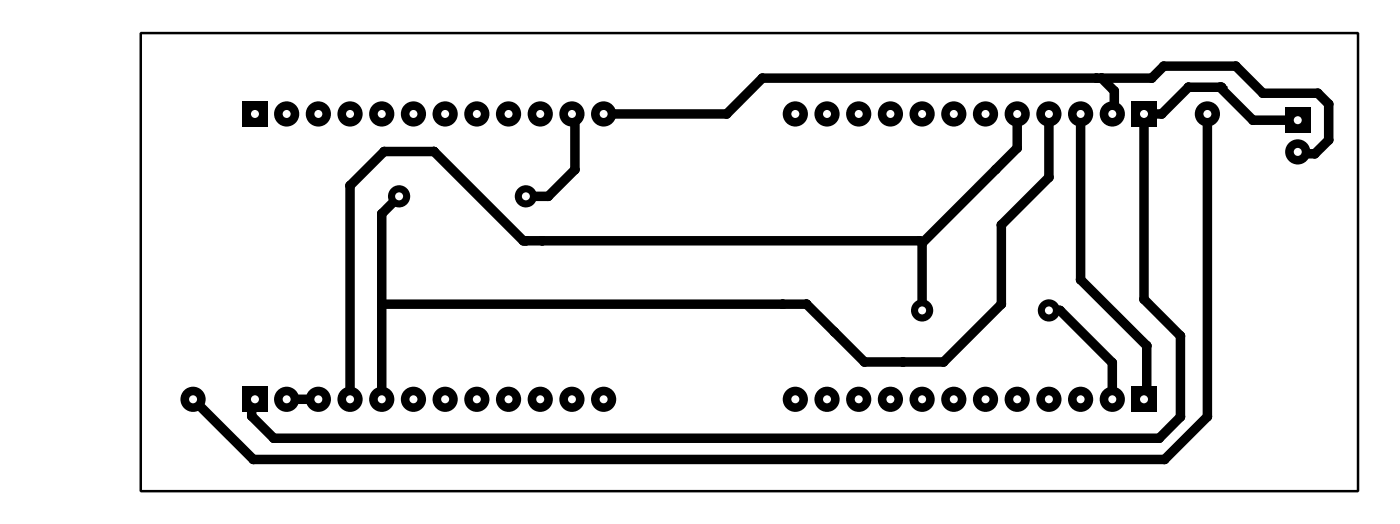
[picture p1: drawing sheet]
<svg xmlns="http://www.w3.org/2000/svg" width="112mm" height="42mm" viewBox="0 0 112 42" stroke-linecap="round" stroke-linejoin="round" font-family="sans-serif">
<g fill="#000">
<circle cx="28" cy="14.9" r=".38"/>
<circle cx="30.6" cy="17.1" r=".38"/>
<circle cx="30.8" cy="12.1" r=".38"/>
<circle cx="34.8" cy="12.1" r=".38"/>
<circle cx="41.9" cy="19.3" r=".38"/>
<circle cx="42.1" cy="19.3" r=".38"/>
<circle cx="43.4" cy="19.3" r=".38"/>
<circle cx="43.9" cy="15.7" r=".38"/>
<circle cx="46.1" cy="13.6" r=".38"/>
<circle cx="46.1" cy="9.4" r=".38"/>
<circle cx="58.2" cy="9.1" r=".38"/>
<circle cx="61.1" cy="6.3" r=".38"/>
<circle cx="63.7" cy="9.1" r="1.01"/>
<circle cx="73.7" cy="19.3" r=".38"/>
<circle cx="73.9" cy="19.5" r=".38"/>
<circle cx="79.8" cy="13.6" r=".38"/>
<circle cx="80.2" cy="18" r=".38"/>
<circle cx="81.5" cy="11.9" r=".38"/>
<circle cx="84" cy="14.2" r=".38"/>
<circle cx="87.9" cy="6.3" r=".38"/>
<circle cx="88.3" cy="6.3" r=".38"/>
<circle cx="89.3" cy="7.3" r=".38"/>
<circle cx="89.3" cy="9" r=".38"/>
<circle cx="92.3" cy="6.3" r=".38"/>
<circle cx="93.1" cy="9.1" r=".38"/>
<circle cx="93.2" cy="5.3" r=".38"/>
<circle cx="95.2" cy="7" r=".38"/>
<circle cx="97.8" cy="7" r=".38"/>
<circle cx="97.9" cy="7" r=".38"/>
<circle cx="97.9" cy="7" r=".12"/>
<circle cx="98.2" cy="7" r=".12"/>
<circle cx="99" cy="5.3" r=".38"/>
<circle cx="100.4" cy="9.6" r=".38"/>
<circle cx="101.2" cy="7.5" r=".38"/>
<circle cx="104.1" cy="12.3" r=".38"/>
<circle cx="105.4" cy="12.3" r=".38"/>
<circle cx="105.6" cy="7.5" r=".38"/>
<circle cx="106.5" cy="8.3" r=".38"/>
<circle cx="106.5" cy="11.2" r=".38"/>
<circle cx="20.2" cy="33.3" r=".38"/>
<circle cx="20.2" cy="32.2" r=".38"/>
<circle cx="20.3" cy="36.8" r=".38"/>
<circle cx="21.9" cy="35.1" r=".38"/>
<circle cx="30.6" cy="24.4" r=".38"/>
<circle cx="62.7" cy="24.4" r=".38"/>
<circle cx="64.6" cy="24.4" r=".38"/>
<circle cx="66.9" cy="26.6" r=".38"/>
<circle cx="69.3" cy="29" r=".38"/>
<circle cx="72.4" cy="29" r=".38"/>
<circle cx="75.6" cy="29" r=".38"/>
<circle cx="80.2" cy="24.4" r=".38"/>
<circle cx="84.9" cy="24.9" r=".38"/>
<circle cx="86.6" cy="22.4" r=".38"/>
<circle cx="89.1" cy="29.1" r=".38"/>
<circle cx="91.7" cy="24" r=".38"/>
<circle cx="91.9" cy="27.7" r=".38"/>
<circle cx="91.9" cy="31.8" r=".38"/>
<circle cx="92.9" cy="35.1" r=".38"/>
<circle cx="93.3" cy="36.8" r=".38"/>
<circle cx="94.6" cy="26.9" r=".38"/>
<circle cx="94.6" cy="33.4" r=".38"/>
<circle cx="96.7" cy="33.4" r=".38"/>
</g>
<g fill="none" stroke="#000" stroke-width=".76">
<path d="M32 15.7l-1.4 1.4v14.9M45.8 9.1l.3 .3v4.2l-2.2 2.1h-1.8M48.4 9.1h9.8l2.9-2.8h31.2l.9-1h5.8l2.2 2.2h4.4l.9 .8v2.9l-1.1 1.1h-1.3l-.1-.1M73.9 19.5v5.4M73.9 19.5l-.2-.2h-31.8l-7.1-7.2h-4l-2.8 2.8v17.1M81.5 9.1v2.8l-7.6 7.6M84 9.1v5.1l-3.8 3.8v6.4l-4.6 4.6h-6.3l-4.7-4.6h-34M86.6 9.1v13.3l5.3 5.3v4.1l-.2 .2M88.3 6.3l1 1v1.7l-.2 .1M96.7 9.1v24.3l-3.4 3.4h-73l-4.8-4.8M97.8 7l2.6 2.6h3.6M97.9 7h-2.7l-2.1 2.1h-1.4v14.9l2.9 2.9v6.5l-1.7 1.7h-71l-1.7-1.8v-1.1l.2-.2"/>
<path d="M23 32h2.5M84 24.9h.9l4.2 4.2v2.9"/>
</g>
<path d="M97.9 7h.3" fill="none" stroke="#000" stroke-width=".25"/>
<circle cx="63.7" cy="9.1" r=".32" fill="#fff"/>
<circle cx="66.3" cy="9.1" r="1.01" fill="#000"/>
<circle cx="66.3" cy="9.1" r=".32" fill="#fff"/>
<circle cx="68.8" cy="9.1" r="1.01" fill="#000"/>
<circle cx="68.8" cy="9.1" r=".32" fill="#fff"/>
<circle cx="71.3" cy="9.1" r="1.01" fill="#000"/>
<circle cx="71.3" cy="9.1" r=".32" fill="#fff"/>
<circle cx="73.9" cy="9.1" r="1.01" fill="#000"/>
<circle cx="73.9" cy="9.1" r=".32" fill="#fff"/>
<circle cx="76.4" cy="9.1" r="1.01" fill="#000"/>
<circle cx="76.4" cy="9.1" r=".32" fill="#fff"/>
<circle cx="79" cy="9.1" r="1.01" fill="#000"/>
<circle cx="79" cy="9.1" r=".32" fill="#fff"/>
<circle cx="81.5" cy="9.1" r="1.01" fill="#000"/>
<circle cx="81.5" cy="9.1" r=".32" fill="#fff"/>
<circle cx="84" cy="9.1" r="1.01" fill="#000"/>
<circle cx="84" cy="9.1" r=".32" fill="#fff"/>
<circle cx="86.6" cy="9.1" r="1.01" fill="#000"/>
<circle cx="86.6" cy="9.1" r=".32" fill="#fff"/>
<circle cx="89.1" cy="9.1" r="1.01" fill="#000"/>
<circle cx="89.1" cy="9.1" r=".32" fill="#fff"/>
<path d="M90.7 8.1h2v2h-2z" fill="#000"/>
<circle cx="91.7" cy="9.1" r=".32" fill="#fff"/>
<circle cx="63.7" cy="32" r="1.01" fill="#000"/>
<circle cx="63.7" cy="32" r=".32" fill="#fff"/>
<circle cx="66.3" cy="32" r="1.01" fill="#000"/>
<circle cx="66.3" cy="32" r=".32" fill="#fff"/>
<circle cx="68.8" cy="32" r="1.01" fill="#000"/>
<circle cx="68.8" cy="32" r=".32" fill="#fff"/>
<circle cx="71.3" cy="32" r="1.01" fill="#000"/>
<circle cx="71.3" cy="32" r=".32" fill="#fff"/>
<circle cx="73.9" cy="32" r="1.01" fill="#000"/>
<circle cx="73.9" cy="32" r=".32" fill="#fff"/>
<circle cx="76.4" cy="32" r="1.01" fill="#000"/>
<circle cx="76.4" cy="32" r=".32" fill="#fff"/>
<circle cx="79" cy="32" r="1.01" fill="#000"/>
<circle cx="79" cy="32" r=".32" fill="#fff"/>
<circle cx="81.5" cy="32" r="1.01" fill="#000"/>
<circle cx="81.5" cy="32" r=".32" fill="#fff"/>
<circle cx="84" cy="32" r="1.01" fill="#000"/>
<circle cx="84" cy="32" r=".32" fill="#fff"/>
<circle cx="86.6" cy="32" r="1.01" fill="#000"/>
<circle cx="86.6" cy="32" r=".32" fill="#fff"/>
<circle cx="89.1" cy="32" r="1.01" fill="#000"/>
<circle cx="89.1" cy="32" r=".32" fill="#fff"/>
<path d="M90.7 31h2v2h-2z" fill="#000"/>
<circle cx="91.7" cy="32" r=".32" fill="#fff"/>
<circle cx="48.4" cy="32" r="1.01" fill="#000"/>
<circle cx="48.4" cy="32" r=".32" fill="#fff"/>
<circle cx="45.8" cy="32" r="1.01" fill="#000"/>
<circle cx="45.8" cy="32" r=".32" fill="#fff"/>
<circle cx="43.3" cy="32" r="1.01" fill="#000"/>
<circle cx="43.3" cy="32" r=".32" fill="#fff"/>
<circle cx="40.7" cy="32" r="1.01" fill="#000"/>
<circle cx="40.7" cy="32" r=".32" fill="#fff"/>
<circle cx="38.2" cy="32" r="1.01" fill="#000"/>
<circle cx="38.2" cy="32" r=".32" fill="#fff"/>
<circle cx="35.7" cy="32" r="1.01" fill="#000"/>
<circle cx="35.7" cy="32" r=".32" fill="#fff"/>
<circle cx="33.1" cy="32" r="1.01" fill="#000"/>
<circle cx="33.1" cy="32" r=".32" fill="#fff"/>
<circle cx="30.6" cy="32" r="1.01" fill="#000"/>
<circle cx="30.6" cy="32" r=".32" fill="#fff"/>
<circle cx="28" cy="32" r="1.01" fill="#000"/>
<circle cx="28" cy="32" r=".32" fill="#fff"/>
<circle cx="25.5" cy="32" r="1.01" fill="#000"/>
<circle cx="25.5" cy="32" r=".32" fill="#fff"/>
<circle cx="23" cy="32" r="1.01" fill="#000"/>
<circle cx="23" cy="32" r=".32" fill="#fff"/>
<path d="M19.4 31h2v2h-2z" fill="#000"/>
<circle cx="20.4" cy="32" r=".32" fill="#fff"/>
<circle cx="48.4" cy="9.1" r="1.01" fill="#000"/>
<circle cx="48.4" cy="9.1" r=".32" fill="#fff"/>
<circle cx="45.8" cy="9.1" r="1.01" fill="#000"/>
<circle cx="45.8" cy="9.1" r=".32" fill="#fff"/>
<circle cx="43.3" cy="9.1" r="1.01" fill="#000"/>
<circle cx="43.3" cy="9.1" r=".32" fill="#fff"/>
<circle cx="40.7" cy="9.1" r="1.01" fill="#000"/>
<circle cx="40.7" cy="9.1" r=".32" fill="#fff"/>
<circle cx="38.2" cy="9.1" r="1.01" fill="#000"/>
<circle cx="38.2" cy="9.1" r=".32" fill="#fff"/>
<circle cx="35.7" cy="9.1" r="1.01" fill="#000"/>
<circle cx="35.7" cy="9.1" r=".32" fill="#fff"/>
<circle cx="33.1" cy="9.1" r="1.01" fill="#000"/>
<circle cx="33.1" cy="9.1" r=".32" fill="#fff"/>
<circle cx="30.6" cy="9.1" r="1.01" fill="#000"/>
<circle cx="30.6" cy="9.1" r=".32" fill="#fff"/>
<circle cx="28" cy="9.1" r="1.01" fill="#000"/>
<circle cx="28" cy="9.1" r=".32" fill="#fff"/>
<circle cx="25.5" cy="9.1" r="1.01" fill="#000"/>
<circle cx="25.5" cy="9.1" r=".32" fill="#fff"/>
<circle cx="23" cy="9.1" r="1.01" fill="#000"/>
<circle cx="23" cy="9.1" r=".32" fill="#fff"/>
<path d="M19.4 8.1h2v2h-2z" fill="#000"/>
<circle cx="20.4" cy="9.1" r=".32" fill="#fff"/>
<circle cx="32" cy="15.7" r=".89" fill="#000"/>
<circle cx="32" cy="15.7" r=".32" fill="#fff"/>
<circle cx="42.1" cy="15.7" r=".89" fill="#000"/>
<circle cx="42.1" cy="15.7" r=".32" fill="#fff"/>
<circle cx="73.9" cy="24.9" r=".89" fill="#000"/>
<circle cx="73.9" cy="24.9" r=".32" fill="#fff"/>
<circle cx="84" cy="24.9" r=".89" fill="#000"/>
<circle cx="84" cy="24.9" r=".32" fill="#fff"/>
<circle cx="15.5" cy="32" r="1.01" fill="#000"/>
<circle cx="15.5" cy="32" r=".32" fill="#fff"/>
<circle cx="96.7" cy="9.1" r="1.01" fill="#000"/>
<circle cx="96.7" cy="9.1" r=".32" fill="#fff"/>
<path d="M103 8.6h2v2h-2z" fill="#000"/>
<circle cx="104" cy="9.6" r=".32" fill="#fff"/>
<circle cx="104" cy="12.2" r="1.01" fill="#000"/>
<circle cx="104" cy="12.2" r=".32" fill="#fff"/>
<path d="M11.3 2.6h97.5v36.7h-97.5z" fill="none" stroke="#000" stroke-width=".2"/>
</svg>
